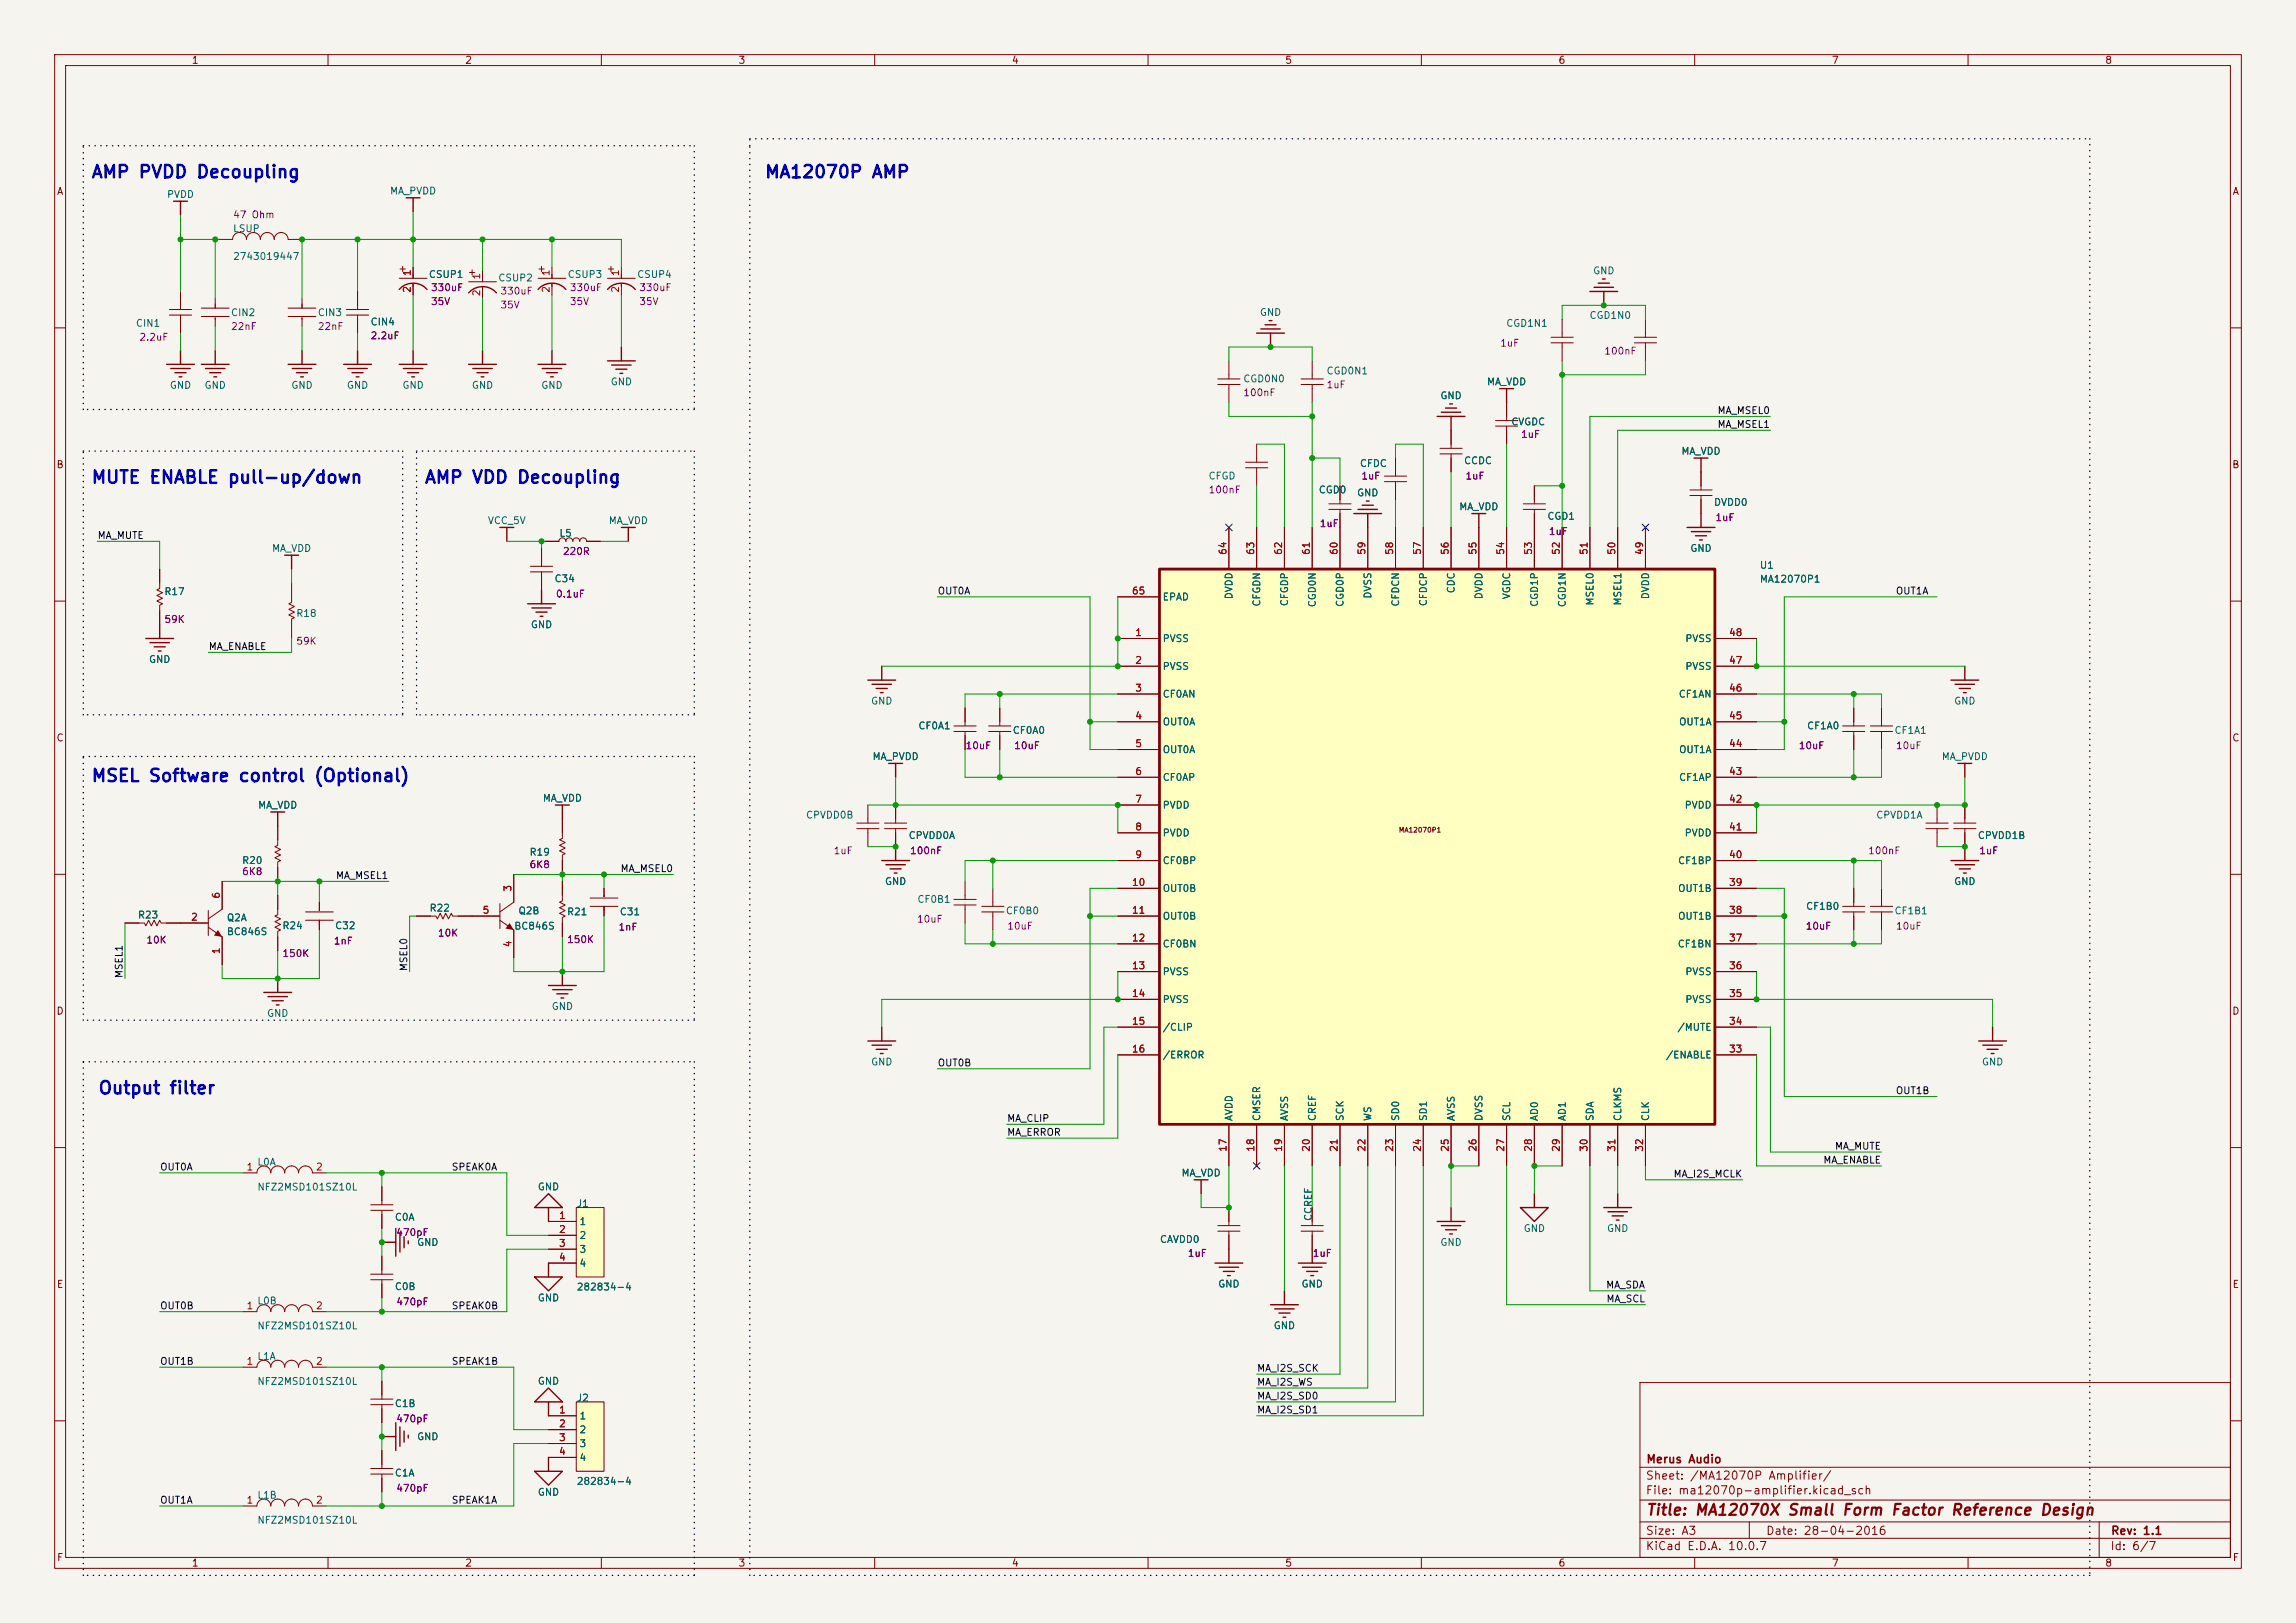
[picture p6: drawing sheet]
<svg xmlns="http://www.w3.org/2000/svg" width="420mm" height="297mm" viewBox="0 0 420 297" stroke-linecap="round" stroke-linejoin="round" font-family="sans-serif">
<defs><g id="words">
<g font-size="2.3" fill="#0000c2">
<text x="16.6" y="33.2">AMP PVDD Decoupling</text>
<text x="139.8" y="33.2">MA12070P AMP</text>
<text x="16.6" y="89">MUTE ENABLE pull-up/down</text>
<text x="77.5" y="89">AMP VDD Decoupling</text>
<text x="16.6" y="143.6">MSEL Software control (Optional)</text>
<text x="17.9" y="200.8">Output filter</text>
</g>
<text font-size="2" fill="#840000" x="301" y="277.8">Title: MA12070X Small Form Factor Reference Design</text>
<g font-size="1.5" fill="#840000">
<text x="301" y="268.1">Merus Audio</text>
<text x="300.9" y="273.8">File: ma12070p-amplifier.kicad_sch</text>
<text x="300.9" y="271.1">Sheet: /MA12070P Amplifier/</text>
<text x="300.9" y="281.2">Size: A3</text>
<text x="322.9" y="281.2">Date: 28-04-2016</text>
<text x="386" y="281.2">Rev: 1.1</text>
<text x="300.9" y="284">KiCad E.D.A. 10.0.7</text>
<text x="385.9" y="284">Id: 6/7</text>
</g>
<g font-size="1.3" fill="#840000">
<text x="35" y="12">1</text>
<text x="85" y="12">2</text>
<text x="135" y="12">3</text>
<text x="185" y="12">4</text>
<text x="235" y="12">5</text>
<text x="285" y="12">6</text>
<text x="335" y="12">7</text>
<text x="385" y="12">8</text>
<text x="10.3" y="36">A</text>
<text x="408.3" y="36">A</text>
<text x="72.7" y="50.1">+</text>
<text x="85.4" y="50.7">+</text>
<text x="98.1" y="50.1">+</text>
<text x="110.8" y="50.1">+</text>
<text x="10.2" y="86">B</text>
<text x="408.2" y="86">B</text>
<text x="10.2" y="136">C</text>
<text x="408.2" y="136">C</text>
<text x="10.2" y="186">D</text>
<text x="408.2" y="186">D</text>
<text x="10.3" y="236">E</text>
<text x="408.3" y="236">E</text>
<text x="10.3" y="286">F</text>
<text x="35" y="287">1</text>
<text x="85" y="287">2</text>
<text x="135" y="287">3</text>
<text x="185" y="287">4</text>
<text x="235" y="287">5</text>
<text x="285" y="287">6</text>
<text x="335" y="287">7</text>
<text x="385" y="287">8</text>
<text x="408.3" y="286">F</text>
</g>
<g font-size="1.3" fill="#006464">
<text x="71.2" y="35.9">MA_PVDD</text>
<text x="30.4" y="36.5">PVDD</text>
<text x="42.5" y="42.8">LSUP</text>
<text x="42.5" y="47.9">2743019447</text>
<text x="78.3" y="51.2">CSUP1</text>
<text x="91" y="51.8">CSUP2</text>
<text x="103.7" y="51.2">CSUP3</text>
<text x="116.4" y="51.2">CSUP4</text>
<text x="291.3" y="50.5">GND</text>
<text x="42.1" y="58.2">CIN2</text>
<text x="58" y="58.2">CIN3</text>
<text x="67.7" y="59.9">CIN4</text>
<text x="230.3" y="58.1">GND</text>
<text x="290.7" y="58.7">CGD1N0</text>
<text x="24.7" y="60.1">CIN1</text>
<text x="275.4" y="60.1">CGD1N1</text>
<text x="31" y="71.4">GND</text>
<text x="37.3" y="71.4">GND</text>
<text x="53.2" y="71.4">GND</text>
<text x="63.3" y="71.4">GND</text>
<text x="73.5" y="71.4">GND</text>
<text x="86.2" y="71.4">GND</text>
<text x="98.9" y="71.4">GND</text>
<text x="111.6" y="70.8">GND</text>
<text x="227.3" y="70.3">CGD0N0</text>
<text x="242.6" y="68.8">CGD0N1</text>
<text x="271.9" y="70.8">MA_VDD</text>
<text x="263.4" y="73.4">GND</text>
<text x="276.3" y="78.1">CVGDC</text>
<text x="307.5" y="83.5">MA_VDD</text>
<text x="221" y="88">CFGD</text>
<text x="248.7" y="85.8">CFDC</text>
<text x="267.7" y="85.3">CCDC</text>
<text x="241.1" y="90.6">CGD0</text>
<text x="248.1" y="91.1">GND</text>
<text x="266.8" y="93.7">MA_VDD</text>
<text x="282.9" y="95.4">CGD1</text>
<text x="313.4" y="92.9">DVDD0</text>
<text x="49.6" y="101.3">MA_VDD</text>
<text x="89.1" y="96.2">VCC_5V</text>
<text x="102.2" y="98.5">L5</text>
<text x="111.2" y="96.2">MA_VDD</text>
<text x="309.1" y="101.3">GND</text>
<text x="101.3" y="106.8">C34</text>
<text x="321.8" y="104.4">U1</text>
<text x="321.8" y="106.9">MA12070P1</text>
<text x="30" y="109.2">R17</text>
<text x="54.1" y="113.2">R18</text>
<text x="212.6" y="110.2">EPAD</text>
<text x="225.8" y="109.8" transform="rotate(-90 225.8 109.8)">DVDD</text>
<text x="230.8" y="111.1" transform="rotate(-90 230.8 111.1)">CFGDN</text>
<text x="235.9" y="111" transform="rotate(-90 235.9 111)">CFGDP</text>
<text x="241" y="111.2" transform="rotate(-90 241 111.2)">CGD0N</text>
<text x="246.1" y="111.2" transform="rotate(-90 246.1 111.2)">CGD0P</text>
<text x="251.2" y="109.7" transform="rotate(-90 251.2 109.7)">DVSS</text>
<text x="256.2" y="111.1" transform="rotate(-90 256.2 111.1)">CFDCN</text>
<text x="261.3" y="111" transform="rotate(-90 261.3 111)">CFDCP</text>
<text x="266.4" y="108.7" transform="rotate(-90 266.4 108.7)">CDC</text>
<text x="271.5" y="109.8" transform="rotate(-90 271.5 109.8)">DVDD</text>
<text x="276.6" y="109.8" transform="rotate(-90 276.6 109.8)">VGDC</text>
<text x="281.6" y="111.2" transform="rotate(-90 281.6 111.2)">CGD1P</text>
<text x="286.7" y="111.2" transform="rotate(-90 286.7 111.2)">CGD1N</text>
<text x="291.8" y="110.9" transform="rotate(-90 291.8 110.9)">MSEL0</text>
<text x="296.9" y="110.9" transform="rotate(-90 296.9 110.9)">MSEL1</text>
<text x="302" y="109.8" transform="rotate(-90 302 109.8)">DVDD</text>
<text x="97" y="115.3">GND</text>
<text x="212.6" y="117.8">PVSS</text>
<text x="308.2" y="117.8">PVSS</text>
<text x="27.1" y="121.6">GND</text>
<text x="212.6" y="122.9">PVSS</text>
<text x="308.2" y="122.9">PVSS</text>
<text x="159.2" y="129.2">GND</text>
<text x="212.6" y="128">CF0AN</text>
<text x="307" y="128">CF1AN</text>
<text x="357.3" y="129.2">GND</text>
<text x="167.9" y="133.8">CF0A1</text>
<text x="185.2" y="134.6">CF0A0</text>
<text x="212.6" y="133">OUT0A</text>
<text x="307" y="133">OUT1A</text>
<text x="330.4" y="133.8">CF1A0</text>
<text x="346.4" y="134.6">CF1A1</text>
<text x="159.5" y="139.4">MA_PVDD</text>
<text x="212.6" y="138.1">OUT0A</text>
<text x="212.6" y="143.2">CF0AP</text>
<text x="307" y="143.2">CF1AP</text>
<text x="307" y="138.1">OUT1A</text>
<text x="355.1" y="139.4">MA_PVDD</text>
<text x="47.1" y="148.3">MA_VDD</text>
<text x="99.2" y="147">MA_VDD</text>
<text x="212.6" y="148.3">PVDD</text>
<text x="308.1" y="148.3">PVDD</text>
<text x="147.3" y="150.1">CPVDD0B</text>
<text x="166.1" y="153.8">CPVDD0A</text>
<text x="212.6" y="153.4">PVDD</text>
<text x="308.1" y="153.4">PVDD</text>
<text x="343.1" y="150.1">CPVDD1A</text>
<text x="361.7" y="153.8">CPVDD1B</text>
<text x="44.2" y="158.4">R20</text>
<text x="96.8" y="156.9">R19</text>
<text x="212.6" y="158.4">CF0BP</text>
<text x="306.8" y="158.4">CF1BP</text>
<text x="78.5" y="167.1">R22</text>
<text x="94.7" y="167.6">Q2B</text>
<text x="103.6" y="167.8">R21</text>
<text x="113.3" y="167.8">C31</text>
<text x="161.8" y="162.3">GND</text>
<text x="167.7" y="165.5">CF0B1</text>
<text x="183.9" y="167.6">CF0B0</text>
<text x="212.6" y="163.5">OUT0B</text>
<text x="306.8" y="163.5">OUT1B</text>
<text x="330.3" y="166.8">CF1B0</text>
<text x="346.4" y="167.6">CF1B1</text>
<text x="357.3" y="162.3">GND</text>
<text x="25.1" y="168.4">R23</text>
<text x="41.4" y="168.9">Q2A</text>
<text x="41.4" y="171.4">BC846S</text>
<text x="51.5" y="170.3">R24</text>
<text x="61.2" y="170.3">C32</text>
<text x="94" y="170.4">BC846S</text>
<text x="212.6" y="168.6">OUT0B</text>
<text x="212.6" y="173.7">CF0BN</text>
<text x="306.8" y="173.7">CF1BN</text>
<text x="306.8" y="168.6">OUT1B</text>
<text x="212.6" y="178.8">PVSS</text>
<text x="308.2" y="178.8">PVSS</text>
<text x="100.8" y="185.1">GND</text>
<text x="212.6" y="183.8">PVSS</text>
<text x="308.2" y="183.8">PVSS</text>
<text x="48.7" y="186.4">GND</text>
<text x="212.6" y="188.9">/CLIP</text>
<text x="306.7" y="188.9">/MUTE</text>
<text x="159.2" y="195.3">GND</text>
<text x="212.6" y="194">/ERROR</text>
<text x="304.6" y="194">/ENABLE</text>
<text x="362.4" y="195.3">GND</text>
<text x="225.8" y="205.3" transform="rotate(-90 225.8 205.3)">AVDD</text>
<text x="230.8" y="205.3" transform="rotate(-90 230.8 205.3)">CMSER</text>
<text x="235.9" y="205.3" transform="rotate(-90 235.9 205.3)">AVSS</text>
<text x="241" y="205.3" transform="rotate(-90 241 205.3)">CREF</text>
<text x="246.1" y="205.3" transform="rotate(-90 246.1 205.3)">SCK</text>
<text x="251.2" y="205.3" transform="rotate(-90 251.2 205.3)">WS</text>
<text x="256.2" y="205.3" transform="rotate(-90 256.2 205.3)">SD0</text>
<text x="261.3" y="205.3" transform="rotate(-90 261.3 205.3)">SD1</text>
<text x="266.4" y="205.3" transform="rotate(-90 266.4 205.3)">AVSS</text>
<text x="271.5" y="205.3" transform="rotate(-90 271.5 205.3)">DVSS</text>
<text x="276.6" y="205.3" transform="rotate(-90 276.6 205.3)">SCL</text>
<text x="281.6" y="205.3" transform="rotate(-90 281.6 205.3)">AD0</text>
<text x="286.7" y="205.3" transform="rotate(-90 286.7 205.3)">AD1</text>
<text x="291.8" y="205.3" transform="rotate(-90 291.8 205.3)">SDA</text>
<text x="296.9" y="205.3" transform="rotate(-90 296.9 205.3)">CLKMS</text>
<text x="302" y="205.3" transform="rotate(-90 302 205.3)">CLK</text>
<text x="47" y="213.6">L0A</text>
<text x="216" y="215.6">MA_VDD</text>
<text x="47" y="218.2">NFZ2MSD101SZ10L</text>
<text x="98.3" y="218.1">GND</text>
<text x="105.4" y="221.2">J1</text>
<text x="72.1" y="223.7">C0A</text>
<text x="105.9" y="224.5">1</text>
<text x="105.9" y="227">2</text>
<text x="212.1" y="227.7">CAVDD0</text>
<text x="240.3" y="223.5" transform="rotate(-90 240.3 223.5)">CCREF</text>
<text x="278.6" y="225.8">GND</text>
<text x="293.8" y="225.8">GND</text>
<text x="76.2" y="228.3">GND</text>
<text x="105.9" y="229.6">3</text>
<text x="105.9" y="232.1">4</text>
<text x="263.4" y="228.3">GND</text>
<text x="47" y="239">L0B</text>
<text x="72.1" y="236.4">C0B</text>
<text x="98.3" y="238.5">GND</text>
<text x="105.4" y="236.5">282834-4</text>
<text x="222.7" y="235.9">GND</text>
<text x="238" y="235.9">GND</text>
<text x="47" y="243.6">NFZ2MSD101SZ10L</text>
<text x="232.9" y="243.5">GND</text>
<text x="47" y="249.2">L1A</text>
<text x="47" y="253.7">NFZ2MSD101SZ10L</text>
<text x="72.1" y="257.8">C1B</text>
<text x="98.3" y="253.7">GND</text>
<text x="105.4" y="256.8">J2</text>
<text x="76.2" y="263.9">GND</text>
<text x="105.9" y="260">1</text>
<text x="105.9" y="262.6">2</text>
<text x="105.9" y="265.1">3</text>
<text x="105.9" y="267.7">4</text>
<text x="47" y="274.6">L1B</text>
<text x="72.1" y="270.5">C1A</text>
<text x="98.3" y="274">GND</text>
<text x="105.4" y="272">282834-4</text>
<text x="47" y="279.1">NFZ2MSD101SZ10L</text>
</g>
<g font-size="1.3" fill="#840084">
<text x="42.5" y="40.2">47 Ohm</text>
<text x="78.7" y="53.6">330uF</text>
<text x="104.1" y="53.6">330uF</text>
<text x="116.8" y="53.6">330uF</text>
<text x="78.7" y="56.1">35V</text>
<text x="91.4" y="54.2">330uF</text>
<text x="91.4" y="56.8">35V</text>
<text x="104.1" y="56.1">35V</text>
<text x="116.8" y="56.1">35V</text>
<text x="25.4" y="62.6">2.2uF</text>
<text x="42.1" y="60.7">22nF</text>
<text x="58" y="60.7">22nF</text>
<text x="67.7" y="62.4">2.2uF</text>
<text x="274.3" y="63.7">1uF</text>
<text x="293.4" y="65.2">100nF</text>
<text x="242.6" y="71.4">1uF</text>
<text x="227.3" y="72.8">100nF</text>
<text x="278.1" y="80.4">1uF</text>
<text x="248.9" y="88">1uF</text>
<text x="268" y="88">1uF</text>
<text x="221" y="90.6">100nF</text>
<text x="313.7" y="95.7">1uF</text>
<text x="102.9" y="101.8">220R</text>
<text x="241.3" y="96.8">1uF</text>
<text x="283.2" y="98.2">1uF</text>
<text x="101.6" y="109.6">0.1uF</text>
<text x="30" y="114.3">59K</text>
<text x="54.1" y="118.3">59K</text>
<text x="176.5" y="137.4">10uF</text>
<text x="185.4" y="137.4">10uF</text>
<text x="328.9" y="137.4">10uF</text>
<text x="346.7" y="137.4">10uF</text>
<text x="44.2" y="160.4">6K8</text>
<text x="96.8" y="159.2">6K8</text>
<text x="152.4" y="156.6">1uF</text>
<text x="166.4" y="156.6">100nF</text>
<text x="341.6" y="156.6">100nF</text>
<text x="361.9" y="156.6">1uF</text>
<text x="26.7" y="173">10K</text>
<text x="60.9" y="173.1">1nF</text>
<text x="80" y="171.7">10K</text>
<text x="103.6" y="172.9">150K</text>
<text x="113" y="170.6">1nF</text>
<text x="167.6" y="169.1">10uF</text>
<text x="184.1" y="170.4">10uF</text>
<text x="330.2" y="170.4">10uF</text>
<text x="346.7" y="170.4">10uF</text>
<text x="51.5" y="175.4">150K</text>
<text x="72.4" y="226.5">470pF</text>
<text x="217.2" y="230.3">1uF</text>
<text x="240" y="230.3">1uF</text>
<text x="72.4" y="239.2">470pF</text>
<text x="72.4" y="260.6">470pF</text>
<text x="72.4" y="273.3">470pF</text>
</g>
<g font-size="1.3" fill="#a90000">
<text x="75.4" y="53.7" transform="rotate(-90 75.4 53.7)">2</text>
<text x="75.4" y="50.6" transform="rotate(-90 75.4 50.6)">1</text>
<text x="88.1" y="51.3" transform="rotate(-90 88.1 51.3)">1</text>
<text x="100.8" y="53.7" transform="rotate(-90 100.8 53.7)">2</text>
<text x="100.8" y="50.6" transform="rotate(-90 100.8 50.6)">1</text>
<text x="113.5" y="53.7" transform="rotate(-90 113.5 53.7)">2</text>
<text x="113.5" y="50.6" transform="rotate(-90 113.5 50.6)">1</text>
<text x="88.1" y="54.3" transform="rotate(-90 88.1 54.3)">2</text>
<text x="224.7" y="101.7" transform="rotate(-90 224.7 101.7)">64</text>
<text x="229.7" y="101.7" transform="rotate(-90 229.7 101.7)">63</text>
<text x="234.8" y="101.7" transform="rotate(-90 234.8 101.7)">62</text>
<text x="239.9" y="101.7" transform="rotate(-90 239.9 101.7)">61</text>
<text x="245" y="101.7" transform="rotate(-90 245 101.7)">60</text>
<text x="250.1" y="101.7" transform="rotate(-90 250.1 101.7)">59</text>
<text x="255.1" y="101.7" transform="rotate(-90 255.1 101.7)">58</text>
<text x="260.2" y="101.7" transform="rotate(-90 260.2 101.7)">57</text>
<text x="265.3" y="101.7" transform="rotate(-90 265.3 101.7)">56</text>
<text x="270.4" y="101.7" transform="rotate(-90 270.4 101.7)">55</text>
<text x="275.5" y="101.7" transform="rotate(-90 275.5 101.7)">54</text>
<text x="280.5" y="101.7" transform="rotate(-90 280.5 101.7)">53</text>
<text x="285.6" y="101.7" transform="rotate(-90 285.6 101.7)">52</text>
<text x="290.7" y="101.7" transform="rotate(-90 290.7 101.7)">51</text>
<text x="295.8" y="101.7" transform="rotate(-90 295.8 101.7)">50</text>
<text x="300.9" y="101.7" transform="rotate(-90 300.9 101.7)">49</text>
<text x="206.9" y="109.1">65</text>
<text x="207.5" y="116.7">1</text>
<text x="316.2" y="116.7">48</text>
<text x="207.5" y="121.8">2</text>
<text x="316.2" y="121.8">47</text>
<text x="207.5" y="126.9">3</text>
<text x="207.5" y="131.9">4</text>
<text x="316.2" y="131.9">45</text>
<text x="316.2" y="126.9">46</text>
<text x="207.5" y="137">5</text>
<text x="316.2" y="137">44</text>
<text x="207.5" y="142.1">6</text>
<text x="316.2" y="142.1">43</text>
<text x="207.5" y="147.2">7</text>
<text x="316.2" y="147.2">42</text>
<text x="207.5" y="152.3">8</text>
<text x="316.2" y="152.3">41</text>
<text x="207.5" y="157.3">9</text>
<text x="316.2" y="157.3">40</text>
<text x="40.5" y="164.6" transform="rotate(-90 40.5 164.6)">6</text>
<text x="88.2" y="167.5">5</text>
<text x="93.8" y="163.3" transform="rotate(-90 93.8 163.3)">3</text>
<text x="206.9" y="162.4">10</text>
<text x="206.9" y="167.5">11</text>
<text x="316.2" y="167.5">38</text>
<text x="316.2" y="162.4">39</text>
<text x="34.8" y="168.8">2</text>
<text x="93.8" y="173.5" transform="rotate(-90 93.8 173.5)">4</text>
<text x="206.9" y="172.6">12</text>
<text x="316.2" y="172.6">37</text>
<text x="40.5" y="174.7" transform="rotate(-90 40.5 174.7)">1</text>
<text x="206.9" y="177.7">13</text>
<text x="316.2" y="177.7">36</text>
<text x="206.9" y="182.7">14</text>
<text x="316.2" y="182.7">35</text>
<text x="206.9" y="187.8">15</text>
<text x="316.2" y="187.8">34</text>
<text x="206.9" y="192.9">16</text>
<text x="316.2" y="192.9">33</text>
<text x="45" y="214.5">1</text>
<text x="57.7" y="214.5">2</text>
<text x="224.7" y="210.9" transform="rotate(-90 224.7 210.9)">17</text>
<text x="229.7" y="210.9" transform="rotate(-90 229.7 210.9)">18</text>
<text x="234.8" y="210.9" transform="rotate(-90 234.8 210.9)">19</text>
<text x="239.9" y="210.9" transform="rotate(-90 239.9 210.9)">20</text>
<text x="245" y="210.9" transform="rotate(-90 245 210.9)">21</text>
<text x="250.1" y="210.9" transform="rotate(-90 250.1 210.9)">22</text>
<text x="255.1" y="210.9" transform="rotate(-90 255.1 210.9)">23</text>
<text x="260.2" y="210.9" transform="rotate(-90 260.2 210.9)">24</text>
<text x="265.3" y="210.9" transform="rotate(-90 265.3 210.9)">25</text>
<text x="270.4" y="210.9" transform="rotate(-90 270.4 210.9)">26</text>
<text x="275.5" y="210.9" transform="rotate(-90 275.5 210.9)">27</text>
<text x="280.5" y="210.9" transform="rotate(-90 280.5 210.9)">28</text>
<text x="285.6" y="210.9" transform="rotate(-90 285.6 210.9)">29</text>
<text x="290.7" y="210.9" transform="rotate(-90 290.7 210.9)">30</text>
<text x="295.8" y="210.9" transform="rotate(-90 295.8 210.9)">31</text>
<text x="300.9" y="210.9" transform="rotate(-90 300.9 210.9)">32</text>
<text x="102.1" y="223.4">1</text>
<text x="102.1" y="225.9">2</text>
<text x="102.1" y="228.5">3</text>
<text x="102.1" y="231">4</text>
<text x="45" y="239.9">1</text>
<text x="57.7" y="239.9">2</text>
<text x="45" y="250.1">1</text>
<text x="57.7" y="250.1">2</text>
<text x="102.1" y="258.9">1</text>
<text x="102.1" y="261.5">2</text>
<text x="102.1" y="264">3</text>
<text x="102.1" y="266.6">4</text>
<text x="45" y="275.5">1</text>
<text x="57.7" y="275.5">2</text>
</g>
<g font-size="1.3" fill="#0f0f0f">
<text x="314.1" y="76.1">MA_MSEL0</text>
<text x="314.1" y="78.6">MA_MSEL1</text>
<text x="17.8" y="98.9">MA_MUTE</text>
<text x="171.4" y="109.1">OUT0A</text>
<text x="346.7" y="109.1">OUT1A</text>
<text x="38.1" y="119.3">MA_ENABLE</text>
<text x="61.3" y="161.2">MA_MSEL1</text>
<text x="113.4" y="159.9">MA_MSEL0</text>
<text x="22.7" y="179.1" transform="rotate(-90 22.7 179.1)">MSEL1</text>
<text x="74.8" y="177.8" transform="rotate(-90 74.8 177.8)">MSEL0</text>
<text x="171.4" y="195.5">OUT0B</text>
<text x="346.7" y="200.5">OUT1B</text>
<text x="184.1" y="208.2">MA_ERROR</text>
<text x="184.1" y="205.6">MA_CLIP</text>
<text x="29.2" y="214.5">OUT0A</text>
<text x="82.5" y="214.5">SPEAK0A</text>
<text x="306" y="215.8">MA_I2S_MCLK</text>
<text x="333.4" y="213.2">MA_ENABLE</text>
<text x="335.5" y="210.7">MA_MUTE</text>
<text x="29.2" y="239.9">OUT0B</text>
<text x="82.5" y="239.9">SPEAK0B</text>
<text x="293.7" y="236.1">MA_SDA</text>
<text x="293.7" y="238.6">MA_SCL</text>
<text x="29.2" y="250.1">OUT1B</text>
<text x="82.5" y="250.1">SPEAK1B</text>
<text x="229.8" y="251.3">MA_I2S_SCK</text>
<text x="229.8" y="256.4">MA_I2S_SD0</text>
<text x="229.8" y="253.9">MA_I2S_WS</text>
<text x="229.8" y="259">MA_I2S_SD1</text>
<text x="29.2" y="275.5">OUT1A</text>
<text x="82.5" y="275.5">SPEAK1A</text>
</g>
<text font-size=".9" fill="#840000" x="255.8" y="152.6">MA12070P1</text>
</g></defs>
<path d="M0 0h420v297h-420z" fill="#f5f4ef" stroke="#f5f4ef" stroke-width=".18"/>
<g fill="none" stroke="#840000" stroke-width=".18">
<path d="M10 10h400v277h-400zM12 12h396v273h-396zM60 10v2M110 10v2M160 10v2M210 10v2M260 10v2M310 10v2M360 10v2M31 57.7h4.1M31 56.6h4.1M33 53.3v3.3"/>
<path d="M33 57.7v3.3M36.8 56.4h5.1M36.8 57.9h5.1M39.4 54.6v1.8M39.4 58.2v1.5M40 43.8h2.5a1.27 1.27 0 0 1 1.3-1.3 1.27 1.27 0 0 1 1.3 1.3 1.27 1.27 0 0 1 1.3-1.3 1.27 1.27 0 0 1 1.2 1.3 1.27 1.27 0 0 1 1.3-1.3 1.27 1.27 0 0 1 1.3 1.3 1.27 1.27 0 0 1 1.2-1.3 1.27 1.27 0 0 1 1.3 1.3h2.5M52.7 56.4h5.1M52.7 57.9h5.1M55.2 54.6v1.8M55.2 58.2v1.5M63.4 57.7h4M63.4 56.6h4"/>
<path d="M65.4 53.3v3.3M65.4 57.7v3.3M10 60h2M408 60h2M10 110h2M408 110h2M174.5 132.8h4.1M174.5 133.9h4.1M176.5 129.5v3.3M176.5 133.9v3.3M180.8 132.8h4.1M180.8 133.9h4.1"/>
<path d="M182.9 129.5v3.3M182.9 133.9v3.3M10 160h2M408 160h2M38.1 166.6v4.6M38.1 169.7l2.5 1.8M40.6 166.4l-2.5 1.7M174.5 164.6h4.1M174.5 165.6h4.1M176.5 161.3v3.3M176.5 165.6v3.3M10 210h2"/>
<path d="M44.4 214.6h2.6a1.27 1.27 0 0 1 1.3-1.2 1.27 1.27 0 0 1 1.2 1.2 1.27 1.27 0 0 1 1.3-1.2 1.27 1.27 0 0 1 1.3 1.2 1.27 1.27 0 0 1 1.2-1.2 1.27 1.27 0 0 1 1.3 1.2 1.27 1.27 0 0 1 1.3-1.2 1.27 1.27 0 0 1 1.2 1.2h2.6M408 210h2M222.8 225.3h4M222.8 224.3h4M224.8 221v3.3M224.8 225.3v3.3M238 225.3h4.1M238 224.3h4.1M240 221v3.3M240 225.3v3.3M44.4 240h2.6a1.27 1.27 0 0 1 1.3-1.2 1.27 1.27 0 0 1 1.2 1.2 1.27 1.27 0 0 1 1.3-1.2 1.27 1.27 0 0 1 1.3 1.2 1.27 1.27 0 0 1 1.2-1.2 1.27 1.27 0 0 1 1.3 1.2 1.27 1.27 0 0 1 1.3-1.2 1.27 1.27 0 0 1 1.2 1.2h2.6M44.4 250.2h2.6a1.27 1.27 0 0 1 1.3-1.3 1.27 1.27 0 0 1 1.2 1.3 1.27 1.27 0 0 1 1.3-1.3 1.27 1.27 0 0 1 1.3 1.3 1.27 1.27 0 0 1 1.2-1.3 1.27 1.27 0 0 1 1.3 1.3 1.27 1.27 0 0 1 1.3-1.3 1.27 1.27 0 0 1 1.2 1.3h2.6"/>
<path d="M300 253h108v32h-108zM10 260h2M44.4 275.6h2.6a1.27 1.27 0 0 1 1.3-1.3 1.27 1.27 0 0 1 1.2 1.3 1.27 1.27 0 0 1 1.3-1.3 1.27 1.27 0 0 1 1.3 1.3 1.27 1.27 0 0 1 1.2-1.3 1.27 1.27 0 0 1 1.3 1.3 1.27 1.27 0 0 1 1.3-1.3 1.27 1.27 0 0 1 1.2 1.3h2.6M300 278.5h108M300 274.5h108M300 268.5h108M320 278.5v3M384 278.5v6.5M408 260h2M60 285v2M110 285v2M160 285v2"/>
<path d="M210 285v2M260 285v2M300 281.5h108M310 285v2M360 285v2"/>
</g>
<g fill="none" stroke="#840000" stroke-width=".25">
<path d="M31.7 36.8h2.6M33 36.8v2.6M36.8 66.7h5.1M37.6 67.4h3.5M38.4 68.2h2M39.1 69h.5M39.4 64.1v2.6M52.7 66.7h5.1M53.5 67.4h3.5M54.2 68.2h2.1M55 69h.5M55.2 64.1v2.6"/>
<path d="M62.9 66.7h5M63.6 67.4h3.6M64.4 68.2h2M65.2 69h.5M65.4 64.1v2.6M73 66.7h5.1M73.8 67.4h3.5M74.5 68.2h2.1M75.3 69h.5M75.6 64.1v2.6M85.7 66.7h5.1M86.5 67.4h3.5"/>
<path d="M87.2 68.2h2.1M88 69h.5M88.3 64.1v2.6M218.4 215.9h2.6M219.7 215.9v2.5M280.7 218.4v2.6M295.9 218.4v2.6M222.2 231.1h5.1M223 231.9h3.6M223.8 232.7h2M224.5 233.4h.5M224.8 228.6v2.5"/>
<path d="M232.4 238.8h5.1M233.2 239.5h3.5M234.9 236.2v2.6M237.5 231.1h5.1M238.3 231.9h3.5M239 232.7h2M239.8 233.4h.5M240 228.6v2.5M262.9 223.5h5.1M263.7 224.3h3.5M264.4 225h2M265.2 225.8h.5"/>
<path d="M265.4 221v2.5M278.1 221h5.1l-2.5 2.5zM293.4 221h5M294.1 221.7h3.6M294.9 222.5h2M295.7 223.3h.5M233.9 240.3h2.1M234.7 241h.5"/>
</g>
<path d="M39.9 170.2l.7 1.3-1.5-.3z" fill="#840000"/>
<path d="M50.8 151.1v3.6l-.5 .2 1 .5-1 .6 1 .5-1 .5 1 .5-.5 .2v3.6M22.9 168.9h3.5l.3 .5 .5-1 .5 1 .5-1 .5 1 .5-1 .3 .5h8.6M40.6 161.3v5.1M40.6 171.5v5M67.8 234.2h4.1M67.8 233.2h4.1M69.8 229.9v3.3M69.8 234.2v3.3M67.8 256h4.1M67.8 257h4.1M69.8 252.7v3.3M69.8 257v3.3" fill="none" stroke="#840000" stroke-width=".18"/>
<path d="M97.8 256.5l2.5-2.5 2.6 2.5zM100.3 256.5v2.6M97.8 269.2h5.1l-2.6 2.6zM100.3 266.7v2.5" fill="none" stroke="#840000" stroke-width=".25"/>
<path d="M105.4 256.5h5.1v12.7h-5.1z" fill="#ffffc2"/>
<path d="M105.4 256.5h5.1v12.7h-5.1z" fill="none" stroke="#800000" stroke-width=".18"/>
<path d="M99.7 99.1h2.5a.63 .63 0 0 1 .7-.7 .63 .63 0 0 1 .6 .7 .63 .63 0 0 1 .6-.7 .63 .63 0 0 1 .7 .7 .63 .63 0 0 1 .6-.7 .63 .63 0 0 1 .6 .7 .63 .63 0 0 1 .7-.7 .63 .63 0 0 1 .6 .7h2.6M29.2 104.1v3.6l-.5 .3 1 .5-1 .5 1 .5-1 .5 1 .5-.5 .2v3.6M53.3 106.7v3.5l-.5 .3 1 .5-1 .5 1 .5-1 .5 1 .5-.5 .3v3.5M69.8 217.2v3.3M67.8 221.5h4.1M67.8 220.5h4.1M69.8 221.5v3.3M100.3 259.1h5.1M100.3 261.6h5.1M100.3 264.2h5.1M100.3 266.7h5.1" fill="none" stroke="#840000" stroke-width=".18"/>
<g fill="none" stroke="#840000" stroke-width=".25">
<path d="M113.7 96.5h2.5M114.9 96.5v2.6M52.1 101.6h2.5M53.3 101.6v2.5M69.8 227.3h2.6M72.4 224.8v5.1M73.2 225.6v3.5M73.9 226.3v2M74.7 227.1v.5M97.8 233.7h5.1l-2.6 2.5zM97.8 221l2.5-2.6 2.6 2.6zM100.3 221v2.5"/>
<path d="M100.3 231.1v2.6"/>
</g>
<path d="M105.4 221h5.1v12.7h-5.1z" fill="#ffffc2"/>
<path d="M105.4 221h5.1v12.7h-5.1z" fill="none" stroke="#800000" stroke-width=".18"/>
<g fill="none" stroke="#840000" stroke-width=".18">
<path d="M73 50.9h5.1M75.6 48.9v2M75.6 51.9v2.1M85.7 51.6h5.1M88.3 49.5v2.1M88.3 52.6v2M98.4 50.9h5.1M101 48.9v2M101 51.9v2.1M111.1 50.9h5.1M113.7 48.9v2M113.7 51.9v2.1"/>
<path d="M97 104.6h4.1M97 103.6h4.1M99.1 100.3v3.3M99.1 104.6v3.4M337.1 132.8h4M337.1 133.9h4M339.1 129.5v3.3M339.1 133.9v3.3M100.3 223.5h5.1M100.3 226.1h5.1M100.3 228.6h5.1M100.3 231.1h5.1"/>
<path d="M67.8 268.7h4.1M67.8 269.7h4.1M69.8 265.4v3.3M69.8 269.7v3.3"/>
</g>
<g fill="none" stroke="#840000" stroke-width=".25">
<path d="M74.3 36.2h2.5M75.6 36.2v2.5M73 53a3.4 3.4 0 0 1 5.1 0M85.7 53.6a3.4 3.4 0 0 1 5.1 0M98.4 53a3.4 3.4 0 0 1 5.1 0M111.1 53a3.4 3.4 0 0 1 5.1 0M30.5 66.7h5.1M31.2 67.4h3.6M32 68.2h2M32.8 69h.5M33 64.1v2.6M98.4 66.7h5.1"/>
<path d="M99.2 67.4h3.5M99.9 68.2h2.1M100.7 69h.5M101 64.1v2.6M111.1 66h5.1M111.9 66.8h3.5M112.6 67.6h2.1M113.4 68.3h.5M113.7 63.5v2.5M91.4 96.5h2.6M92.7 96.5v2.6M247.6 94h5.1"/>
<path d="M248.4 93.2h3.6M249.2 92.5h2M249.9 91.7h.5M250.2 94v2.5M26.7 116.8h5M27.4 117.6h3.6M28.2 118.4h2M29 119.1h.5M29.2 114.3v2.5M96.5 110.5h5.1M97.3 111.3h3.5M98 112h2.1"/>
<path d="M98.8 112.8h.5M99.1 108v2.5M356.9 157.5h5M357.6 158.2h3.6M358.4 159h2M359.2 159.8h.5M359.4 154.9v2.6M69.8 262.9h2.6M72.4 260.3v5.1M73.2 261.1v3.6M73.9 261.9v2M74.7 262.6v.5"/>
</g>
<path d="M212.1 104.1h101.6v101.6h-101.6z" fill="#ffffc2"/>
<path d="M212.1 104.1h101.6v101.6h-101.6z" fill="none" stroke="#800000" stroke-width=".51"/>
<g fill="none" stroke="#840000" stroke-width=".18">
<path d="M224.8 96.5v7.6M229.9 96.5v7.6M234.9 96.5v7.6M240 96.5v7.6M245.1 96.5v7.6M250.2 96.5v7.6M255.3 96.5v7.6M260.3 96.5v7.6M265.4 96.5v7.6M270.5 96.5v7.6M275.6 96.5v7.6M280.7 96.5v7.6"/>
<path d="M285.7 96.5v7.6M290.8 96.5v7.6M295.9 96.5v7.6M301 96.5v7.6M204.5 116.8h7.6M204.5 109.2h7.6M313.7 116.8h7.6M204.5 121.9h7.6M204.5 127h7.6M204.5 132.1h7.6M204.5 137.2h7.6M313.7 121.9h7.6"/>
<path d="M313.7 127h7.6M313.7 132.1h7.6M313.7 137.2h7.6M342.1 132.8h4.1M342.1 133.9h4.1M344.2 129.5v3.3M344.2 133.9v3.3M204.5 142.2h7.6M204.5 147.3h7.6M204.5 152.4h7.6M204.5 157.5h7.6M313.7 142.2h7.6"/>
<path d="M313.7 147.3h7.6M313.7 152.4h7.6M313.7 157.5h7.6M76.2 167.6h3.6l.2 .5 .5-1 .5 1 .5-1 .5 1 .5-1 .3 .5h3.6M91.4 165.4v4.5M91.4 168.4l2.6 1.8M94 165.1l-2.6 1.8M102.9 161.3v3.5l-.5 .3 1 .5-1 .5 1 .5-1 .5 1 .5-.5 .3v3.6M204.5 162.6h7.6M204.5 167.6h7.6M204.5 172.7h7.6M204.5 177.8h7.6"/>
<path d="M313.7 162.6h7.6M313.7 167.6h7.6M313.7 172.7h7.6M313.7 177.8h7.6M337.1 165.9h4M337.1 166.9h4M339.1 162.6v3.3M339.1 166.9v3.3M342.1 165.9h4.1M342.1 166.9h4.1M344.2 162.6v3.3M344.2 166.9v3.3"/>
<path d="M204.5 182.9h7.6M204.5 188h7.6M204.5 193h7.6M313.7 182.9h7.6M313.7 188h7.6M313.7 193h7.6M224.8 205.7v7.7M229.9 205.7v7.7M234.9 205.7v7.7M240 205.7v7.7M245.1 205.7v7.7M250.2 205.7v7.7"/>
<path d="M255.3 205.7v7.7M260.3 205.7v7.7M265.4 205.7v7.7M270.5 205.7v7.7M275.6 205.7v7.7M280.7 205.7v7.7M285.7 205.7v7.7M290.8 205.7v7.7M295.9 205.7v7.7M301 205.7v7.7"/>
</g>
<path d="M93.2 168.9l.8 1.3-1.5-.3z" fill="#840000"/>
<g fill="none" stroke="#840000" stroke-width=".18">
<path d="M65.4 53.3v2.6M65.4 58.4v2.6M75.6 48.9v2M75.6 51.9v2.1M285.7 58.4v3.3M301 58.4v3.3M222.8 69.3h4M222.8 70.4h4M224.8 66v3.3M224.8 70.4v3.3M238 69.3h4.1M238 70.4h4.1"/>
<path d="M240 66v3.3M240 70.4v3.3M265.4 78.7v3.3M273.6 78h4M273.6 77h4M275.6 73.7v3.3M275.6 78v3.3M283.7 61.7h4.1M283.7 62.7h4.1M285.7 62.7v3.3M299 61.7h4M299 62.7h4"/>
<path d="M301 62.7v3.3M99.7 99.1h2.5M107.3 99.1h2.6M224.8 96.5v7.6M227.8 85.6h4.1M227.8 84.6h4.1M229.9 81.3v3.3M229.9 85.6v3.3M229.9 96.5v7.6M234.9 96.5v7.6M240 96.5v7.6M243.1 93.2h4"/>
<path d="M243.1 92.2h4M245.1 88.9v3.3M245.1 93.2v10.9M250.2 96.5v7.6M253.2 88.1h4.1M253.2 87.1h4.1M255.3 83.8v3.3M255.3 88.1v3.3M255.3 96.5v7.6M260.3 96.5v7.6M263.4 83.1h4.1M263.4 82h4.1"/>
<path d="M265.4 83.1v3.3M265.4 96.5v7.6M270.5 96.5v7.6M275.6 96.5v7.6M278.6 93.2h4.1M278.6 92.2h4.1M280.7 88.9v3.3M280.7 93.2v10.9M285.7 96.5v7.6M290.8 96.5v7.6M295.9 96.5v7.6M301 96.5v7.6"/>
<path d="M309.1 90.7h4.1M309.1 89.7h4.1M311.1 86.4v3.3M311.1 90.7v3.3M29.2 104.1v2.6M29.2 111.8v2.5M99.1 100.3v2.6M99.1 105.4v2.6M204.5 116.8h7.6M204.5 109.2h7.6M313.7 116.8h7.6M176.5 129.5v2.6"/>
<path d="M176.5 134.6v2.6M182.9 129.5v2.6M182.9 134.6v2.6M204.5 121.9h7.6M204.5 127h7.6M204.5 132.1h7.6M204.5 137.2h7.6M313.7 121.9h7.6M313.7 127h7.6M313.7 132.1h7.6M313.7 137.2h7.6M339.1 129.5v2.6"/>
<path d="M339.1 134.6v2.6M50.8 151.1v2.6M50.8 158.8v2.5M102.9 149.9v3.5l-.5 .3 1 .5-1 .5 1 .5-1 .5 1 .5-.5 .3v3.5M156.7 151.6h4.1M156.7 150.6h4.1M158.7 147.3v3.3M158.7 151.6v3.3M161.8 151.6h4.1M161.8 150.6h4.1M163.8 147.3v3.3M163.8 151.6v3.3"/>
<path d="M204.5 142.2h7.6M204.5 147.3h7.6M204.5 152.4h7.6M204.5 157.5h7.6M313.7 142.2h7.6M313.7 147.3h7.6M313.7 152.4h7.6M313.7 157.5h7.6M352.3 151.6h4.1M352.3 150.6h4.1M354.3 147.3v3.3M354.3 151.6v3.3"/>
<path d="M357.4 151.6h4M357.4 150.6h4M359.4 147.3v3.3M359.4 151.6v3.3M22.9 168.9h2.5M30.5 168.9h7.6M40.6 161.3v5.1M40.6 171.5v5M50.8 163.8v3.6l-.5 .2 1 .5-1 .6 1 .5-1 .5 1 .5-.5 .2v3.6M55.9 168.4h5.1M55.9 166.9h5.1M58.4 165.1v1.5"/>
<path d="M58.4 168.4v1.8M76.2 167.6h2.5M83.8 167.6h7.6M94 160v5.1M94 170.2v5.1M102.9 161.3v2.5M102.9 168.9v2.6M107.9 165.9h5.1M107.9 164.3h5.1M110.5 162.6v1.5M110.5 165.9v1.7M179.6 165.9h4"/>
<path d="M179.6 166.9h4M181.6 162.6v3.3M181.6 166.9v3.3M204.5 167.6h7.6M204.5 162.6h7.6M204.5 172.7h7.6M204.5 177.8h7.6M313.7 167.6h7.6M313.7 162.6h7.6M313.7 172.7h7.6M313.7 177.8h7.6M339.1 162.6v2.5"/>
<path d="M339.1 167.6v2.6M204.5 182.9h7.6M204.5 188h7.6M204.5 193h7.6M313.7 182.9h7.6M313.7 188h7.6M313.7 193h7.6M69.8 217.2v2.5M224.8 205.7v7.7M229.9 205.7v7.7M234.9 205.7v7.7M240 205.7v7.7"/>
<path d="M245.1 205.7v7.7M250.2 205.7v7.7M255.3 205.7v7.7M260.3 205.7v7.7M265.4 205.7v7.7M270.5 205.7v7.7M275.6 205.7v7.7M280.7 205.7v7.7M285.7 205.7v7.7M290.8 205.7v7.7M295.9 205.7v7.7M301 205.7v7.7"/>
<path d="M69.8 222.2v2.6M69.8 229.9v2.5M69.8 234.9v2.6M100.3 223.5h5.1M100.3 226.1h5.1M100.3 228.6h5.1M100.3 231.1h5.1M224.8 221v2.5M224.8 226.1v2.5M240 221v2.5M240 226.1v2.5M69.8 252.7v2.6"/>
<path d="M69.8 257.8v2.5M100.3 259.1h5.1M69.8 265.4v2.6M69.8 270.5v2.5M100.3 261.6h5.1M100.3 264.2h5.1M100.3 266.7h5.1"/>
</g>
<g fill="none" stroke="#840000" stroke-width=".25">
<path d="M231.4 59.4h2M232.2 58.7h.5M290.8 53.3h5.1M291.6 52.6h3.5M292.4 51.8h2M293.1 51.1h.5M293.4 53.3v2.6M229.9 61h5M230.6 60.2h3.6M232.4 61v2.5M262.9 76.2h5.1M263.7 75.4h3.5"/>
<path d="M264.4 74.7h2M265.2 73.9h.5M265.4 76.2v2.5M274.3 71.1h2.6M275.6 71.1v2.6M269.2 94h2.6M270.5 94v2.5M308.6 96.5h5.1M309.4 97.3h3.5M309.9 83.8h2.5M310.1 98h2.1M310.9 98.8h.5"/>
<path d="M311.1 83.8v2.6M311.1 94v2.5M158.7 124.5h5.1M159.5 125.2h3.6M160.3 126h2M161 126.7h.5M161.3 121.9v2.6M162.6 139.7h2.5M163.8 139.7v2.5M356.9 124.5h5M357.6 125.2h3.6M358.1 139.7h2.6"/>
<path d="M358.4 126h2M359.2 126.7h.5M359.4 121.9v2.6M359.4 139.7v2.5M49.5 148.6h2.6M50.8 148.6v2.5M101.6 147.3h2.5M102.9 147.3v2.6M161.3 157.5h5.1M162.1 158.2h3.5M162.8 159h2M163.6 159.8h.5"/>
<path d="M163.8 154.9v2.6M50.8 179.1v2.5M102.9 177.8v2.5M48.3 181.6h5M49 182.4h3.6M49.8 183.1h2M50.5 183.9h.6M100.3 180.3h5.1M101.1 181.1h3.5M101.9 181.9h2M102.6 182.6h.5M158.7 190.5h5.1"/>
<path d="M159.5 191.3h3.6M160.3 192h2M161 192.8h.5M161.3 188v2.5M361.9 190.5h5.1M362.7 191.3h3.6M363.5 192h2M364.2 192.8h.5M364.5 188v2.5"/>
</g>
<g fill="none" stroke="#000" stroke-width=".25" stroke-dasharray=".1 1">
<path d="M15.2 26.7h111.8M127 26.7v48.2M137.2 25.4h245.1M137.2 26.7v-1.3M382.3 25.4v262.9M15.2 74.9v-48.2M127 74.9h-111.8M15.2 82.6h58.5M73.7 82.6v48.2M76.2 82.6h50.8M127 82.6v48.2M15.2 130.8v-48.2"/>
<path d="M15.2 138.4h111.8M73.7 130.8h-58.5M76.2 130.8v-48.2M127 130.8h-50.8M127 138.4v48.3M15.2 194.3h111.8M15.2 186.7v-48.3M127 186.7h-111.8M127 194.3v94M15.2 288.3v-94M127 288.3h-111.8M137.2 288.3v-261.6"/>
<path d="M382.3 288.3h-245.1"/>
</g>
<g fill="none" stroke="#009600" stroke-width=".18">
<path d="M33 39.4v13.9M75.6 38.7v10.2M33 43.8h7M39.4 43.8v10.8M39.4 59.7v4.4M55.2 59.7v4.4M65.4 43.8v9.5M75.6 54v10.1M88.3 43.8v5.7M88.3 54.6v9.5M101 43.8v5.1M101 54v10.1"/>
<path d="M113.7 48.9v-5.1h-58.5v10.8M113.7 54v9.5M285.7 58.4v-2.5h15.3v2.5M33 61v3.1M65.4 61v3.1M224.8 73.7v2.5h15.2M224.8 66v-2.5h15.2v2.5M240 73.7v22.8M285.7 66v30.5M301 66v2.6h-15.3M323.8 76.2h-33v20.3M323.8 78.7h-27.9v17.8"/>
<path d="M17.8 99.1h11.4v5M92.7 99.1h7M99.1 99.1v1.2M109.9 99.1h5M229.9 88.9v7.6M229.9 81.3h5v15.2M240 83.8h5.1v5.1M255.3 83.8v-2.5h5v15.2M255.3 91.4v5.1M265.4 86.4v10.1M275.6 81.3v15.2M280.7 88.9h5"/>
<path d="M53.3 104.1v2.6M53.3 116.8v2.6h-15.2M171.4 109.2h28v28h5.1M204.5 109.2v12.7h-43.2M321.3 116.8v5.1h38.1M354.3 109.2h-27.9v28h-5.1M176.5 137.2v5h28M182.9 127v2.5M182.9 137.2v5M199.4 132.1h5.1M204.5 127h-28v2.5M321.3 127h22.9v2.5"/>
<path d="M321.3 132.1h5.1M339.1 127v2.5M339.1 137.2v5M344.2 137.2v5h-22.9M158.7 147.3h45.8v5.1M158.7 154.9h5.1M163.8 142.2v5.1M181.6 157.5v5.1M204.5 157.5h-28v3.8M321.3 157.5h22.9v5.1M339.1 157.5v5.1M354.3 154.9h5.1"/>
<path d="M359.4 142.2v5.1h-38.1v5.1M22.9 168.9v10.2M40.6 161.3h30.5M50.8 161.3v2.5M50.8 174v5.1M58.4 170.2v8.9h-17.8v-2.6M58.4 161.3v3.8M76.2 167.6h-1.3v10.2M94 160h29.2M102.9 160v1.3M102.9 171.5v6.3M110.5 160v2.6"/>
<path d="M110.5 167.6v10.2h-16.5v-2.5M176.5 168.9v3.8h28M181.6 170.2v2.5M199.4 167.6h5.1M204.5 162.6h-5.1v33h-28M204.5 177.8v5.1h-43.2v5.1M321.3 177.8v5.1h43.2v5.1M321.3 162.6h5.1v38.1h27.9M321.3 167.6h5.1M339.1 170.2v2.5M344.2 170.2v2.5h-22.9M204.5 193v15.3h-20.4"/>
<path d="M204.5 188h-2.6v17.7h-17.8M321.3 193v20.4h22.9M321.3 188h2.5v22.8h20.4M29.2 214.6h15.2M59.7 214.6h33v11.5h7.6M69.8 214.6v2.6M224.8 213.4v7.6h-5.1v-2.6M234.9 213.4v22.8M240 213.4v7.6M245.1 213.4v38.1h-15.2M250.2 213.4v40.6h-20.3M255.3 213.4v43.1h-25.4"/>
<path d="M260.3 213.4v45.7h-30.4M270.5 213.4h-5.1v7.6M275.6 213.4v25.4h25.4M285.7 213.4h-5v5M290.8 213.4v22.8h10.2M295.9 213.4v5M301 213.4v2.5h17.8M69.8 224.8v5.1M69.8 237.5v2.5M100.3 228.6h-7.6v11.4h-33M29.2 250.2h15.2M29.2 240h15.2"/>
<path d="M59.7 250.2h34.3v11.4h6.3M69.8 250.2v2.5M29.2 275.6h15.2M69.8 260.3v5.1M69.8 273v2.6M100.3 264.2h-6.3v11.4h-34.3"/>
</g>
<path d="M224.2 95.9l1.2 1.2M225.4 95.9l-1.2 1.2M300.4 95.9l1.2 1.2M301.6 95.9l-1.2 1.2M229.3 212.8l1.2 1.2M230.5 212.8l-1.2 1.2" fill="none" stroke="#000084" stroke-width=".18"/>
<g fill="#009600" stroke="#009600" stroke-width=".18">
<circle cx="110.5" cy="160" r=".46"/>
<circle cx="99.1" cy="99.1" r=".46"/>
<circle cx="88.3" cy="43.8" r=".46"/>
<circle cx="101" cy="43.8" r=".46"/>
<circle cx="163.8" cy="147.3" r=".46"/>
<circle cx="163.8" cy="154.9" r=".46"/>
<circle cx="102.9" cy="160" r=".46"/>
<circle cx="102.9" cy="177.8" r=".46"/>
<circle cx="50.8" cy="179.1" r=".46"/>
<circle cx="58.4" cy="161.3" r=".46"/>
<circle cx="50.8" cy="161.3" r=".46"/>
<circle cx="69.8" cy="275.6" r=".46"/>
<circle cx="69.8" cy="250.2" r=".46"/>
<circle cx="69.8" cy="262.9" r=".46"/>
<circle cx="69.8" cy="227.3" r=".46"/>
<circle cx="69.8" cy="214.6" r=".46"/>
<circle cx="69.8" cy="240" r=".46"/>
<circle cx="33" cy="43.8" r=".46"/>
<circle cx="55.2" cy="43.8" r=".46"/>
<circle cx="39.4" cy="43.8" r=".46"/>
<circle cx="75.6" cy="43.8" r=".46"/>
<circle cx="65.4" cy="43.8" r=".46"/>
<circle cx="321.3" cy="182.9" r=".46"/>
<circle cx="326.4" cy="167.6" r=".46"/>
<circle cx="339.1" cy="172.7" r=".46"/>
<circle cx="265.4" cy="213.4" r=".46"/>
<circle cx="224.8" cy="221" r=".46"/>
<circle cx="280.7" cy="213.4" r=".46"/>
<circle cx="199.4" cy="167.6" r=".46"/>
<circle cx="204.5" cy="182.9" r=".46"/>
<circle cx="181.6" cy="172.7" r=".46"/>
<circle cx="182.9" cy="127" r=".46"/>
<circle cx="181.6" cy="157.5" r=".46"/>
<circle cx="182.9" cy="142.2" r=".46"/>
<circle cx="204.5" cy="147.3" r=".46"/>
<circle cx="204.5" cy="116.8" r=".46"/>
<circle cx="204.5" cy="121.9" r=".46"/>
<circle cx="199.4" cy="132.1" r=".46"/>
<circle cx="232.4" cy="63.5" r=".46"/>
<circle cx="240" cy="83.8" r=".46"/>
<circle cx="359.4" cy="147.3" r=".46"/>
<circle cx="354.3" cy="147.3" r=".46"/>
<circle cx="339.1" cy="157.5" r=".46"/>
<circle cx="326.4" cy="132.1" r=".46"/>
<circle cx="321.3" cy="121.9" r=".46"/>
<circle cx="339.1" cy="142.2" r=".46"/>
<circle cx="321.3" cy="147.3" r=".46"/>
<circle cx="339.1" cy="127" r=".46"/>
<circle cx="285.7" cy="68.6" r=".46"/>
<circle cx="285.7" cy="88.9" r=".46"/>
<circle cx="359.4" cy="154.9" r=".46"/>
<circle cx="293.4" cy="55.9" r=".46"/>
<circle cx="240" cy="76.2" r=".46"/>
</g>
<use href="#words"/>
</svg>
